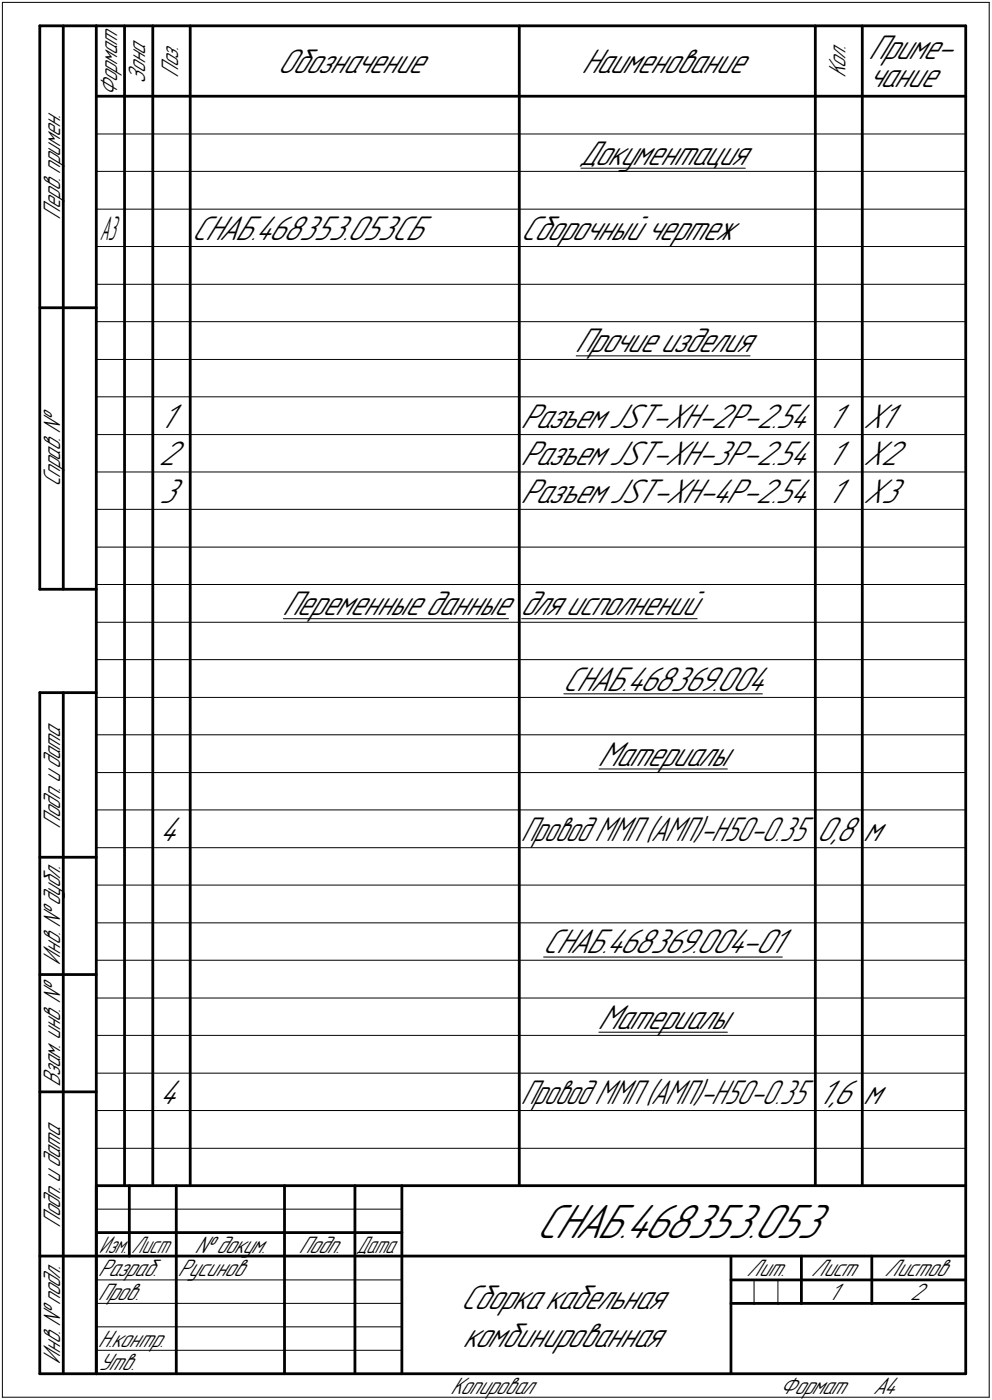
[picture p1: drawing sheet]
<svg xmlns="http://www.w3.org/2000/svg" width="211mm" height="298mm" viewBox="0 0 211 298" stroke-linecap="round" stroke-linejoin="round" font-family="sans-serif">
<defs><g id="words">
<text font-size="10.9" x="114.4" y="263.5">СНАБ.468353.053</text>
<g font-size="7.8">
<text x="59.2" y="15.5">Обозначение</text>
<text x="124" y="15.5">Наименование</text>
<text x="185" y="12.6">Приме-</text>
<text x="185" y="18.5">чание</text>
<text x="123.6" y="35">Документация</text>
<text x="41" y="51">СНАБ.468353.053СБ</text>
<text x="111" y="51">Сборочный чертеж</text>
<text x="122.6" y="75">Прочие изделия</text>
<text x="34.5" y="91">1</text>
<text x="111" y="91">Разъем JST-XH-2P-2.54</text>
<text x="176.5" y="91">1</text>
<text x="184" y="91">Х1</text>
<text x="33.9" y="99">2</text>
<text x="111" y="99">Разъем JST-XH-3P-2.54</text>
<text x="176.5" y="99">1</text>
<text x="184" y="99">Х2</text>
<text x="34" y="107">3</text>
<text x="111" y="107">Разъем JST-XH-4P-2.54</text>
<text x="176.5" y="107">1</text>
<text x="184" y="107">Х3</text>
<text x="60.3" y="131">Переменные данные</text>
<text x="111" y="131">для исполнений</text>
<text x="120" y="147">СНАБ.468369.004</text>
<text x="127.4" y="163">Материалы</text>
<text x="34.1" y="179">4</text>
<text x="184" y="179">м</text>
<text x="115.7" y="203">СНАБ.468369.004-01</text>
<text x="127.4" y="219">Материалы</text>
<text x="34.1" y="235">4</text>
<text x="174.5" y="235">1,6</text>
<text x="184" y="235">м</text>
<text x="98.3" y="278.7">Сборка кабельная</text>
<text x="98.8" y="286.7">комбинированная</text>
</g>
<text font-size="7.7" x="174" y="179">0,8</text>
<g font-size="7.6">
<text x="111" y="179">ПроводММП(АМП)-H50-0.35</text>
<text x="111" y="235">ПроводММП(АМП)-H50-0.35</text>
</g>
<text font-size="7.4" x="21.5" y="51">А3</text>
<g font-size="5.4">
<text x="30.9" y="17.7" transform="rotate(-90 30.9 17.7)">Зона</text>
<text x="37.9" y="16.4" transform="rotate(-90 37.9 16.4)">Поз.</text>
<text x="179.9" y="16.4" transform="rotate(-90 179.9 16.4)">Кол.</text>
<text x="24.9" y="20.5" transform="rotate(-90 24.9 20.5)">Формат</text>
<text x="12.8" y="46.6" transform="rotate(-90 12.8 46.6)">Перв. примен.</text>
<text x="12.8" y="103.6" transform="rotate(-90 12.8 103.6)">Справ. №</text>
<text x="12.8" y="176.2" transform="rotate(-90 12.8 176.2)">Подп. и дата</text>
<text x="12.8" y="205.5" transform="rotate(-90 12.8 205.5)">Инв. №дубл.</text>
<text x="12.8" y="231.1" transform="rotate(-90 12.8 231.1)">Взам. инв. №</text>
<text x="12.8" y="261.2" transform="rotate(-90 12.8 261.2)">Подп. и дата</text>
<text x="41.5" y="266.8">№докум.</text>
<text x="63.7" y="266.8">Подп.</text>
<text x="21" y="271.8">Разраб.</text>
<text x="38" y="271.8">Русинов</text>
<text x="159.1" y="271.8">Лит.</text>
<text x="172.8" y="271.8">Лист</text>
<text x="188.4" y="271.8">Листов</text>
<text x="21" y="276.8">Пров.</text>
<text x="176.6" y="276.8">1</text>
<text x="193.7" y="276.8">2</text>
<text x="21" y="286.8">Н.контр.</text>
<text x="12.8" y="290.5" transform="rotate(-90 12.8 290.5)">Инв. №подл.</text>
<text x="21" y="291.8">Утв.</text>
<text x="96" y="296.8">Копировал</text>
<text x="166" y="296.8">Формат</text>
<text x="186" y="296.8">A4</text>
</g>
<g font-size="5.3">
<text x="21.1" y="266.8">Изм.</text>
<text x="28.1" y="266.8">Лист</text>
<text x="76.1" y="266.8">Дата</text>
</g>
</g></defs>
<g fill="none" stroke="#000" stroke-width=".21">
<path d="M.5 .5v297zM.5 .5h210zM210.5 .5v297zM20.5 28.5h185zM20.5 36.5h185zM123.6 35.8h35zM20.5 44.5h185zM20.5 52.5h185zM20.5 60.5h185zM20.5 68.5h185zM20.5 76.5h185zM122.6 75.8h37z"/>
<path d="M20.5 84.5h185zM20.5 92.5h185zM20.5 100.5h185zM20.5 108.5h185zM20.5 116.5h185zM20.5 124.5h185zM20.5 132.5h185zM60.3 131.7h47.9zM111 131.7h37.3zM20.5 140.5h185zM20.5 148.5h185zM20.5 156.5h185z"/>
<path d="M120 147.7h42.2zM20.5 164.5h185zM20.5 172.5h185zM127.4 163.7h27.4zM20.5 180.5h185zM20.5 188.5h185zM20.5 196.5h185zM20.5 204.5h185zM20.5 212.5h185zM115.7 203.8h50.8zM127.4 219.8h27.4zM20.5 220.5h185z"/>
<path d="M20.5 228.5h185zM20.5 236.5h185zM20.5 257.5h65zM20.5 244.5h185zM20.5 272.5h17zM20.5 277.5h17zM37.5 272.5h23zM37.5 277.5h23zM60.5 272.5h15zM60.5 277.5h15zM75.5 272.5h10zM75.5 277.5h10z"/>
<path d="M160.4 272.5v5zM165.5 272.5v5zM.5 297.5h210zM20.5 282.5h65zM20.5 287.5h65z"/>
</g>
<g fill="none" stroke="#000" stroke-width=".59">
<path d="M8.5 5.5v120zM8.5 5.5h12zM13.5 5.5v120zM20.5 5.5v287zM20.5 5.5h185zM26.5 5.5v247zM32.5 5.5v247zM40.5 5.5v247zM110.5 5.5v247zM173.5 5.5v247zM183.5 5.5v247zM205.5 5.5v287z"/>
<path d="M20.5 20.5h185zM8.5 65.5h12zM8.5 125.5h12zM8.5 147.5v145zM8.5 147.5h12zM13.5 147.5v145zM8.5 182.5h12zM8.5 207.5h12zM8.5 232.5h12zM20.5 252.5h185zM20.5 252.5v40zM27.5 252.5v15z"/>
<path d="M37.5 252.5v25zM60.5 252.5v25zM75.5 252.5v25zM85.5 252.5v40zM8.5 267.5h12zM20.5 262.5h7zM20.5 267.5h7zM27.5 262.5h10zM27.5 267.5h10zM37.5 277.5v15zM37.5 262.5h23zM37.5 267.5h23z"/>
<path d="M60.5 277.5v15zM60.5 262.5h15zM60.5 267.5h15zM75.5 277.5v15zM75.5 262.5h10zM75.5 267.5h10zM85.5 267.5h120zM155.5 267.5v25zM155.5 272.5h15zM155.5 277.5h4.9zM160.4 277.5h5.1zM165.5 277.5h5z"/>
<path d="M170.5 267.5v10zM170.5 272.5h35zM170.5 277.5h15zM185.5 267.5v10zM185.5 277.5h20zM8.5 292.5h12zM20.5 292.5h185z"/>
</g>
<use href="#words"/>
</svg>
